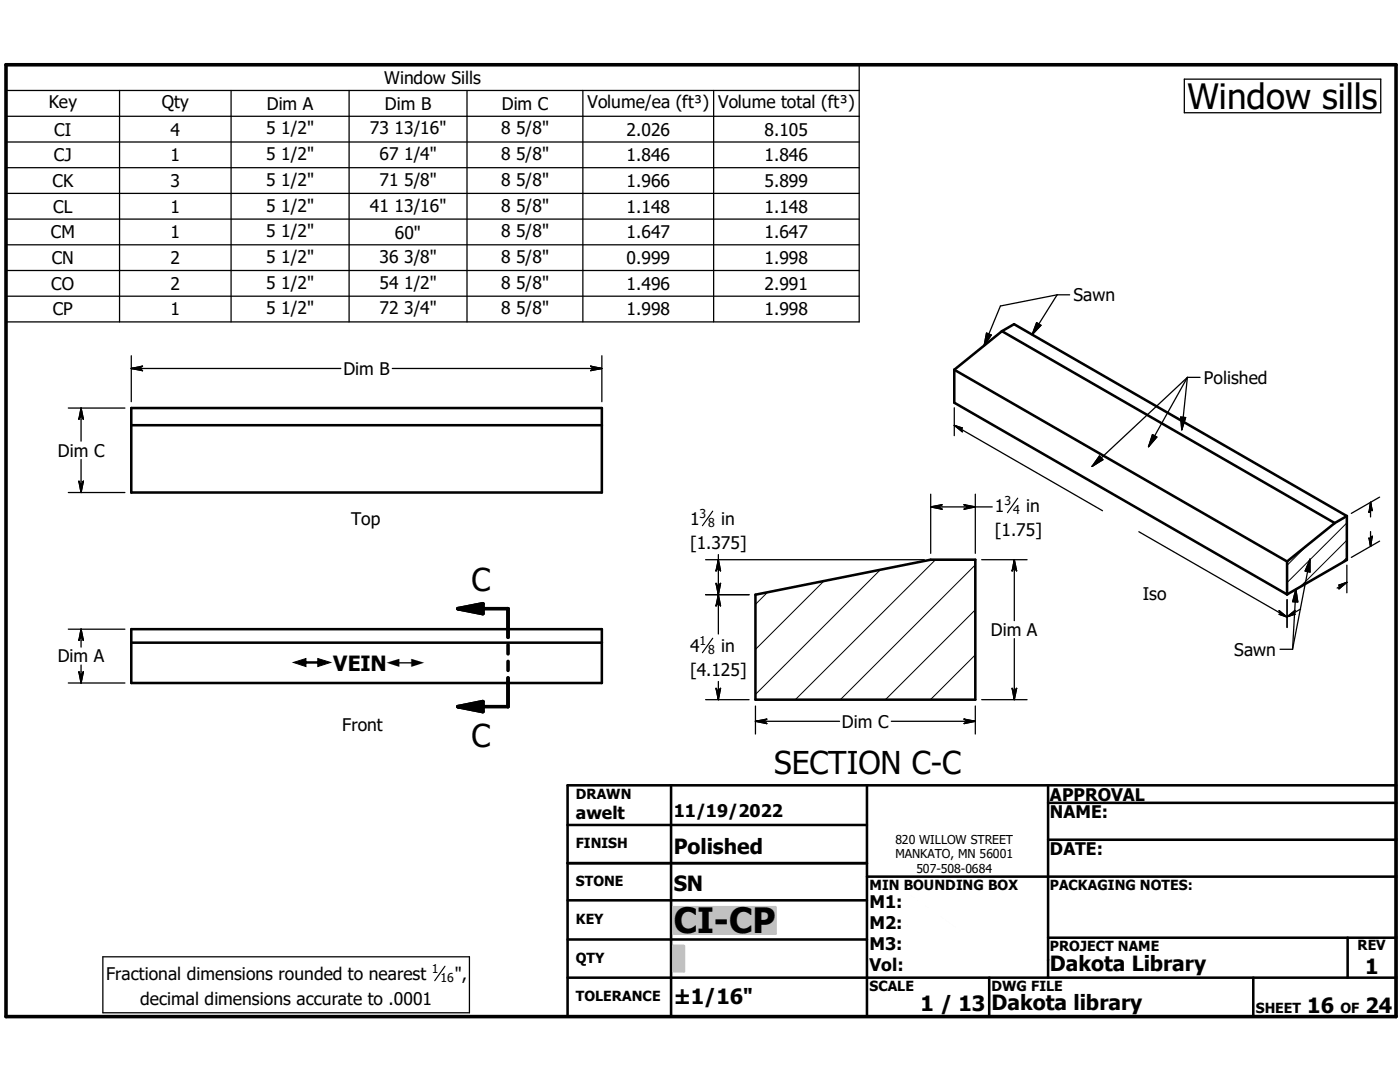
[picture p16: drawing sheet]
<svg xmlns="http://www.w3.org/2000/svg" width="279mm" height="216mm" viewBox="0 0 279 216" stroke-linecap="round" stroke-linejoin="round" font-family="sans-serif">
<defs><g id="words">
<g font-size="7">
<text x="237" y="21.8">Window sills</text>
<text x="134.5" y="186.2">CI-CP</text>
</g>
<g font-size="6.3">
<text x="94.1" y="117.9">C</text>
<text x="94.1" y="149.1">C</text>
<text x="154.5" y="154.5">SECTION C-C</text>
</g>
<g font-size="4.2">
<text x="66.5" y="133.8">VEIN</text>
<text x="134.4" y="170.3">Polished</text>
<text x="134.4" y="177.9">SN</text>
<text x="209.5" y="193.7">Dakota Library</text>
<text x="272.5" y="194.4">1</text>
<text x="134.4" y="200.4">±1/16&quot;</text>
<text x="183.7" y="201.7">1 / 13</text>
<text x="197.9" y="201.5">Dakota library</text>
<text x="260.9" y="202.1">16</text>
<text x="272.5" y="202.1">24</text>
</g>
<g font-size="3.5">
<text x="76.7" y="16.8">Window Sills</text>
<text x="9.7" y="21.5">Key</text>
<text x="32.3" y="21.6">Qty</text>
<text x="53.3" y="21.9">Dim A</text>
<text x="76.8" y="21.9">Dim B</text>
<text x="100.1" y="21.9">Dim C</text>
<text x="117.2" y="21.6">Volume/ea (ft³)</text>
<text x="143.3" y="21.6">Volume total (ft³)</text>
<text x="10.8" y="27.1">CI</text>
<text x="34" y="27.1">4</text>
<text x="53.1" y="26.8">5 1/2&quot;</text>
<text x="73.8" y="26.8">73 13/16&quot;</text>
<text x="100" y="26.8">8 5/8&quot;</text>
<text x="125.1" y="27.1">2.026</text>
<text x="152.6" y="27.1">8.105</text>
<text x="10.8" y="32.2">CJ</text>
<text x="34" y="32.2">1</text>
<text x="53.1" y="32">5 1/2&quot;</text>
<text x="75.7" y="32">67 1/4&quot;</text>
<text x="100" y="32">8 5/8&quot;</text>
<text x="125.1" y="32.2">1.846</text>
<text x="152.6" y="32.2">1.846</text>
<text x="10.5" y="37.3">CK</text>
<text x="34" y="37.3">3</text>
<text x="53.1" y="37.1">5 1/2&quot;</text>
<text x="75.7" y="37.1">71 5/8&quot;</text>
<text x="100" y="37.1">8 5/8&quot;</text>
<text x="125.1" y="37.3">1.966</text>
<text x="152.6" y="37.3">5.899</text>
<text x="10.2" y="47.5">CM</text>
<text x="10.6" y="42.4">CL</text>
<text x="34" y="42.5">1</text>
<text x="34" y="47.6">1</text>
<text x="53.1" y="42.2">5 1/2&quot;</text>
<text x="53.1" y="47.4">5 1/2&quot;</text>
<text x="73.8" y="42.2">41 13/16&quot;</text>
<text x="78.8" y="47.6">60&quot;</text>
<text x="100" y="42.2">8 5/8&quot;</text>
<text x="100" y="47.4">8 5/8&quot;</text>
<text x="125.1" y="42.4">1.148</text>
<text x="125.1" y="47.5">1.647</text>
<text x="152.6" y="42.4">1.148</text>
<text x="152.6" y="47.5">1.647</text>
<text x="10.3" y="52.7">CN</text>
<text x="34" y="52.7">2</text>
<text x="53.1" y="52.5">5 1/2&quot;</text>
<text x="75.7" y="52.5">36 3/8&quot;</text>
<text x="100" y="52.5">8 5/8&quot;</text>
<text x="125.1" y="52.7">0.999</text>
<text x="152.6" y="52.7">1.998</text>
<text x="10.2" y="57.8">CO</text>
<text x="34" y="57.9">2</text>
<text x="53.1" y="57.6">5 1/2&quot;</text>
<text x="75.7" y="57.6">54 1/2&quot;</text>
<text x="100" y="57.6">8 5/8&quot;</text>
<text x="125.1" y="57.8">1.496</text>
<text x="152.6" y="57.8">2.991</text>
<text x="10.5" y="62.9">CP</text>
<text x="34" y="62.9">1</text>
<text x="53.1" y="62.7">5 1/2&quot;</text>
<text x="75.7" y="62.7">72 3/4&quot;</text>
<text x="100" y="62.7">8 5/8&quot;</text>
<text x="125.1" y="62.9">1.998</text>
<text x="152.6" y="62.9">1.998</text>
<text x="214.2" y="60.1">Sawn</text>
<text x="68.5" y="74.8">Dim B</text>
<text x="240.3" y="76.6">Polished</text>
<text x="11.6" y="91.1">Dim C</text>
<text x="70.1" y="104.7">Top</text>
<text x="137.7" y="104.7">1</text>
<text x="143.9" y="104.7">in</text>
<text x="198.5" y="102.2">1</text>
<text x="198.5" y="106.9">[1.75]</text>
<text x="204.8" y="102.2">in</text>
<text x="137.7" y="109.5">[1.375]</text>
<text x="228.1" y="119.8">Iso</text>
<text x="137.7" y="130">4</text>
<text x="143.9" y="130">in</text>
<text x="197.7" y="126.9">Dim A</text>
<text x="246.3" y="130.8">Sawn</text>
<text x="11.5" y="132.2">Dim A</text>
<text x="137.7" y="134.8">[4.125]</text>
<text x="68.3" y="145.9">Front</text>
<text x="168" y="145.2">Dim C</text>
<text x="209.5" y="159.8">APPROVAL</text>
<text x="114.9" y="163.5">awelt</text>
<text x="134.5" y="163">11/19/2022</text>
<text x="209.5" y="163.2">NAME:</text>
<text x="209.5" y="170.6">DATE:</text>
<text x="173.5" y="181.2">M1: 5 1/2&quot;</text>
<text x="173.5" y="185.4">M2: 8 5/8&quot;</text>
<text x="173.5" y="189.6">M3: 48&quot;</text>
<text x="21.2" y="195.5">Fractional dimensions rounded to nearest</text>
<text x="90.8" y="195.5">&quot;,</text>
<text x="173.5" y="193.8">Vol: 1.318 ft³</text>
<text x="28" y="200.5">decimal dimensions accurate to .0001</text>
</g>
<g font-size="3.3">
<text x="58.5" y="133.8">#</text>
<text x="77.2" y="133.8">#</text>
</g>
<g font-size="2.8">
<text x="114.9" y="159.5">DRAWN</text>
<text x="114.9" y="169.2">FINISH</text>
<text x="114.9" y="176.9">STONE</text>
<text x="173.5" y="177.5">MIN BOUNDING BOX</text>
<text x="209.5" y="177.5">PACKAGING NOTES:</text>
<text x="114.9" y="184.4">KEY</text>
<text x="209.5" y="189.7">PROJECT NAME</text>
<text x="270.9" y="189.6">REV</text>
<text x="114.9" y="192.1">QTY</text>
<text x="173.5" y="197.7">SCALE</text>
<text x="197.9" y="197.7">DWG FILE</text>
<text x="114.9" y="199.7">TOLERANCE</text>
<text x="250.6" y="202.1">SHEET</text>
<text x="267.5" y="202.1">OF</text>
</g>
<g font-size="2.4">
<text x="200.4" y="100.8">3</text>
<text x="139.6" y="103.4">3</text>
<text x="141.3" y="105.2">8</text>
<text x="202.2" y="102.7">4</text>
<text x="139.6" y="128.8">1</text>
<text x="141.3" y="130.6">8</text>
<text x="178.7" y="168.4">820 WILLOW STREET</text>
<text x="178.7" y="171.3">MANKATO, MN 56001</text>
<text x="182.9" y="174.2">507-508-0684</text>
<text x="86.1" y="194.2">1</text>
<text x="87.9" y="196">16</text>
</g>
</g></defs>
<g fill="none" stroke="#000" stroke-width=".51">
<path d="M190.4 73.8v6.6l66.5 38.2M190.4 73.8l66.5 38.2M200 66.1l2.4-1.4 66.4 38.3M200 66.1l66.4 38.3M200 66.1l-9.6 7.7M26.2 81.4h93.9v16.9h-93.9zM26.2 84.8h93.9M150.8 118.7l34.9-7h8.9v27.9h-43.8zM256.9 112v6.6M266.4 104.4l-9.5 7.6M268.8 103l-2.4 1.4M268.8 103v8.7l-11.9 6.9"/>
<path d="M26.2 125.5h93.9v10.8h-93.9zM26.2 128.2h93.9M113.3 156.7h165.3v46.2h-165.3zM133.9 156.7v46.2M173 156.7v46.2M209.2 156.7v38.4M113.3 179.6h59.7M113.3 164.6h59.7M113.3 172.2h59.7M173 174.9h105.6M209.2 160.2h69.4M209.2 167.6h69.4"/>
<path d="M113.3 187.5h59.7M113.3 195.1h165.3M197.4 195.1v7.8M209.2 187.1h69.4M250.1 195.1v7.8M268.9 187.1v8"/>
</g>
<path d="M153.2 118.2l-2.4 2.4M164.4 115.9l-13.6 13.7M175.7 113.7l-24.9 24.9M186.7 111.7l-28 27.9M194.6 112.7l-26.9 26.9M260.9 108.8l-4 4M268.8 111.3l-1.2 1.1M268.8 107.8l-9.3 9.3M268.8 104.3l-11.9 12M194.6 130.7l-8.9 8.9M194.6 121.7l-17.9 17.9" fill="none" stroke="#000" stroke-width=".2"/>
<path d="M1.2 12.9h277.4v190h-277.4zM91.4 121.5h10v5.7M91.4 121.5l5-1v1.9zM101.4 128.7v1.8M101.4 132v1.8M101.4 135.3v5.7h-10M91.4 141l5-1v2z" fill="none" stroke="#000" stroke-width=".71"/>
<g fill="#c0c0c0" stroke="#c0c0c0" stroke-width=".51">
<path d="M134.4 188.7h2.1v5.1z"/>
<path d="M134.4 188.7l2.1 5.1h-2.1z"/>
<path d="M134.4 181h20.4v5.3z"/>
<path d="M134.4 181l20.4 5.3h-20.4z"/>
</g>
<path d="M91.4 121.5l5-1v1.9zM91.4 141l5-1v2z" fill="#000" stroke="#000" stroke-width=".71"/>
<path d="M203.1 99.4l-2 2.9M142.2 102l-2 2.9M142.2 127.3l-2 2.9M88.8 192.8l-2 2.9" fill="none" stroke="#000" stroke-width=".23"/>
<g fill="none" stroke="#000" stroke-width=".25">
<path d="M1.2 12.9h170.3v51.3h-170.3zM1.2 18.1h170.3M23.9 18.1v46.1M46.1 18.1v46.1M69.7 18.1v46.1M93.2 18.1v46.1M116.3 18.1v46.1M142.4 18.1v46.1M236.4 15.8h39.2v6.7h-39.2zM1.2 23.2h170.3M1.2 28.3h170.3M1.2 33.5h170.3"/>
<path d="M1.2 38.6h170.3M1.2 43.7h170.3M1.2 48.8h170.3M1.2 54h170.3M1.2 59.1h170.3M211 58.8l-5 8M211 58.8l-11.3 2.3-3.3 7.9M211 58.8h2.5M26.2 73.5h41.8M26.2 73.5l2.2-.4-.8 .4M26.2 73.5l2.2 .5-.8-.5M26.2 71v9.2"/>
<path d="M27.6 73.5h.1M78.3 73.5h41.8M118.7 73.5h.1M118.7 73.5l-.8 .5 2.2-.5M118.7 73.5l-.8-.4 2.2 .4M120.1 71v9.2M196.9 66.5l.9 .3-1.4 2.2zM206.9 64.4l.8 .5-1.7 1.9zM237 75.3l-19.1 17.8M237 75.3l-7.8 13.8M237 75.3l-1.1 10.5M237 75.3h2.5"/>
<path d="M13.6 98.3h11.3M13.6 81.4h11.3M16.2 82.9h.1M16.2 96.8h.1M16.2 81.4v6.6M16.2 91.7v6.6M16.2 81.4l.4 2.3-.4-.8M16.2 81.4l-.5 2.3 .5-.8M16.2 96.8l-.5-.8 .5 2.3M16.2 96.8l.4-.8-.4 2.3M185.7 98.6v11.8M190.4 84.9l29.6 17"/>
<path d="M190.4 84.9l1.7 .5-.6 .1M190.4 84.9l1.7 1.2-.6-.6M190.4 81.4v5.5M191.5 85.5h.1M194.6 98.6v11.8M219.4 91l.7 .7-2.2 1.4zM230 86.7l.9 .5-1.7 1.9zM235.6 83.2l1 .1-.7 2.5zM275.3 99.2l-5.6 3.2M140.8 111.7h43.7M140.8 118.7h8.7M143.4 113.1h.1"/>
<path d="M143.4 117.2h.1M143.4 110.7v15.8M143.4 118.7l.4 2.2-.4-.8M143.4 118.7l-.5 2.2 .5-.8M143.4 111.7l.4 2.2-.4-.8-.5 .8zM143.4 117.2l-.5-.8 .5 2.3M143.4 117.2l.4-.8-.4 2.3M185.7 101.1h12.3M185.7 101.1l2.3-.4-.8 .4M185.7 101.1l2.3 .5-.8-.5M187.2 101.1h.1M192.4 100.7l2.2 .4-2.2 .5 .8-.5z"/>
<path d="M193.2 101.1h.1M195.9 111.7h9.1M202.4 113.1h.1M202.4 111.7v12.1M202.4 111.7l.5 2.2-.5-.8M202.4 111.7l-.4 2.2 .4-.8M227.3 106.1l29.6 17M256.9 119.7v5.5M258.6 117.6l-.6 12M258.6 117.6l.4 2.5h-1zM261.4 111.6l-3.4 18M261.4 111.6v2.5l-.9-.2z"/>
<path d="M267.8 116.8h.1M268.8 116.2l-1.9 1.1M268.8 116.2l-1.6 1.3 .6-.7M268.8 116.2l-1.6 .6h.6M268.8 112.8v5.5M273.5 107.8h.1M273.5 101.4h.1M273.5 100.2v3M273.5 106.1v2.9M273.5 107.8l-.3-.4 .3 1.6M273.5 107.8l.4-.8-.4 2M273.5 100.2l.4 1.7-.4-.5"/>
<path d="M273.5 100.2l-.3 2 .3-.8M275.3 108l-5.6 3.2M13.6 136.3h11.3M13.6 125.5h11.3M16.2 127h.1M16.2 134.8h.1M16.2 125.5v3.6M16.2 132.7v3.6M16.2 125.5l.4 2.3-.4-.8M16.2 125.5l-.5 2.3 .5-.8M16.2 134.8l-.5-.8 .5 2.3M16.2 134.8l.4-.8-.4 2.3"/>
<path d="M140.8 139.6h8.7M143.4 120.1h.1M143.4 138.1h.1M143.4 136v3.6M143.4 138.1l-.5-.7 .5 2.2M143.4 138.1l.4-.7-.4 2.2M195.9 139.6h9.1M202.4 138.1h.1M202.4 127.4v12.2M202.4 138.1l-.4-.7 .4 2.2M202.4 138.1l.5-.7-.5 2.2M255.5 129.6h2.5"/>
<path d="M255.8 122.5h.1M255.8 122.5l-.5 .1 1.6 .5M255.8 122.5l-.5-.6 1.6 1.2M257.9 122.5h.1M257.9 122.5l.5-.7-1.5 1.3M257.9 122.5h.5l-1.5 .6M259.6 121.5l-2.7 1.6M150.8 143.9h16.8M150.8 143.9l2.2-.4-.8 .4M150.8 143.9l2.2 .5-.8-.5M150.8 140.9v5.6M152.2 143.9h.1"/>
<path d="M177.9 143.9h16.7M193.2 143.9h.1M193.2 143.9l-.8 .5 2.2-.5M193.2 143.9l-.8-.4 2.2 .4M194.6 140.9v5.6M20.5 190.9h73.2v11.2h-73.2z"/>
</g>
<g fill="#fff" stroke="#fff" stroke-width=".25">
<path d="M181 178.2h23v16.2z"/>
<path d="M181 178.2l23 16.2h-23z"/>
<path d="M58.6 130.7h26.6v3.1z"/>
<path d="M58.6 130.7l26.6 3.1h-26.6z"/>
</g>
<g fill="#000" stroke="#000" stroke-width=".25">
<path d="M26.2 73.5l2.2-.4-.8 .4zM26.2 73.5h1.4l.8 .5zM27.6 73.5l.8 .5zM117.9 74l.8-.5h1.4zM117.9 73.1l2.2 .4h-1.4zM117.9 73.1l.8 .4zM196.9 66.5l.9 .3-1.4 2.2zM206.9 64.4l.8 .5-1.7 1.9zM16.2 81.4l.4 2.3-.4-.8zM16.2 81.4v1.5l-.5 .8zM16.2 82.9l-.5 .8zM15.7 96l.5 .8v1.5z"/>
<path d="M16.6 96l-.4 2.3v-1.5zM16.6 96l-.4 .8zM190.4 84.9l1.7 .5-.6 .1zM190.4 84.9l1.1 .6 .6 .6zM191.5 85.5l.6 .6zM219.4 91l.7 .7-2.2 1.4zM230 86.7l.9 .5-1.7 1.9zM235.6 83.2l1 .1-.7 2.5zM143.4 111.7l.4 2.2-.4-.8zM143.4 111.7v1.4l-.5 .8zM143.4 113.1l-.5 .8zM142.9 116.4l.5 .8v1.5z"/>
<path d="M143.8 116.4l-.4 2.3v-1.5zM143.8 116.4l-.4 .8zM185.7 101.1l2.3-.4-.8 .4zM185.7 101.1h1.5l.8 .5zM187.2 101.1l.8 .5zM192.4 101.6l.8-.5h1.4zM192.4 100.7l2.2 .4h-1.4zM192.4 100.7l.8 .4zM202.4 111.7l.5 2.2-.5-.8zM202.4 111.7v1.4l-.4 .8zM202.4 113.1l-.4 .8zM261.4 111.6v2.5l-.9-.2z"/>
<path d="M267.8 116.8l1-.6-1.6 1.3zM267.2 116.8l1.6-.6-1 .6zM267.2 116.8h.6zM273.2 107.4l.3 .4v1.2zM273.9 107l-.4 2v-1.2zM273.9 107l-.4 .8zM273.5 100.2l.4 1.7-.4-.5zM273.5 100.2v1.2l-.3 .8zM273.5 101.4l-.3 .8zM16.2 125.5l.4 2.3-.4-.8zM16.2 125.5v1.5l-.5 .8zM16.2 127l-.5 .8z"/>
<path d="M15.7 134l.5 .8v1.5zM16.6 134l-.4 2.3v-1.5zM16.6 134l-.4 .8zM143.4 118.7l.4 2.2-.4-.8zM143.4 118.7v1.4l-.5 .8zM143.4 120.1l-.5 .8zM142.9 137.4l.5 .7v1.5zM143.8 137.4l-.4 2.2v-1.5zM143.8 137.4l-.4 .7zM202 137.4l.4 .7v1.5zM202.9 137.4l-.5 2.2v-1.5zM202.9 137.4l-.5 .7z"/>
<path d="M255.3 122.6l.5-.1 1.1 .6zM255.3 121.9l1.6 1.2-1.1-.6zM255.3 121.9l.5 .6zM256.9 123.1l1.5-1.3-.5 .7zM256.9 123.1l1-.6h.5zM257.9 122.5h.5zM258.6 117.6l.4 2.5h-1zM150.8 143.9l2.2-.4-.8 .4zM150.8 143.9h1.4l.8 .5zM152.2 143.9l.8 .5zM192.4 144.4l.8-.5h1.4zM192.4 143.5l2.2 .4h-1.4z"/>
<path d="M192.4 143.5l.8 .4z"/>
</g>
<use href="#words"/>
</svg>
